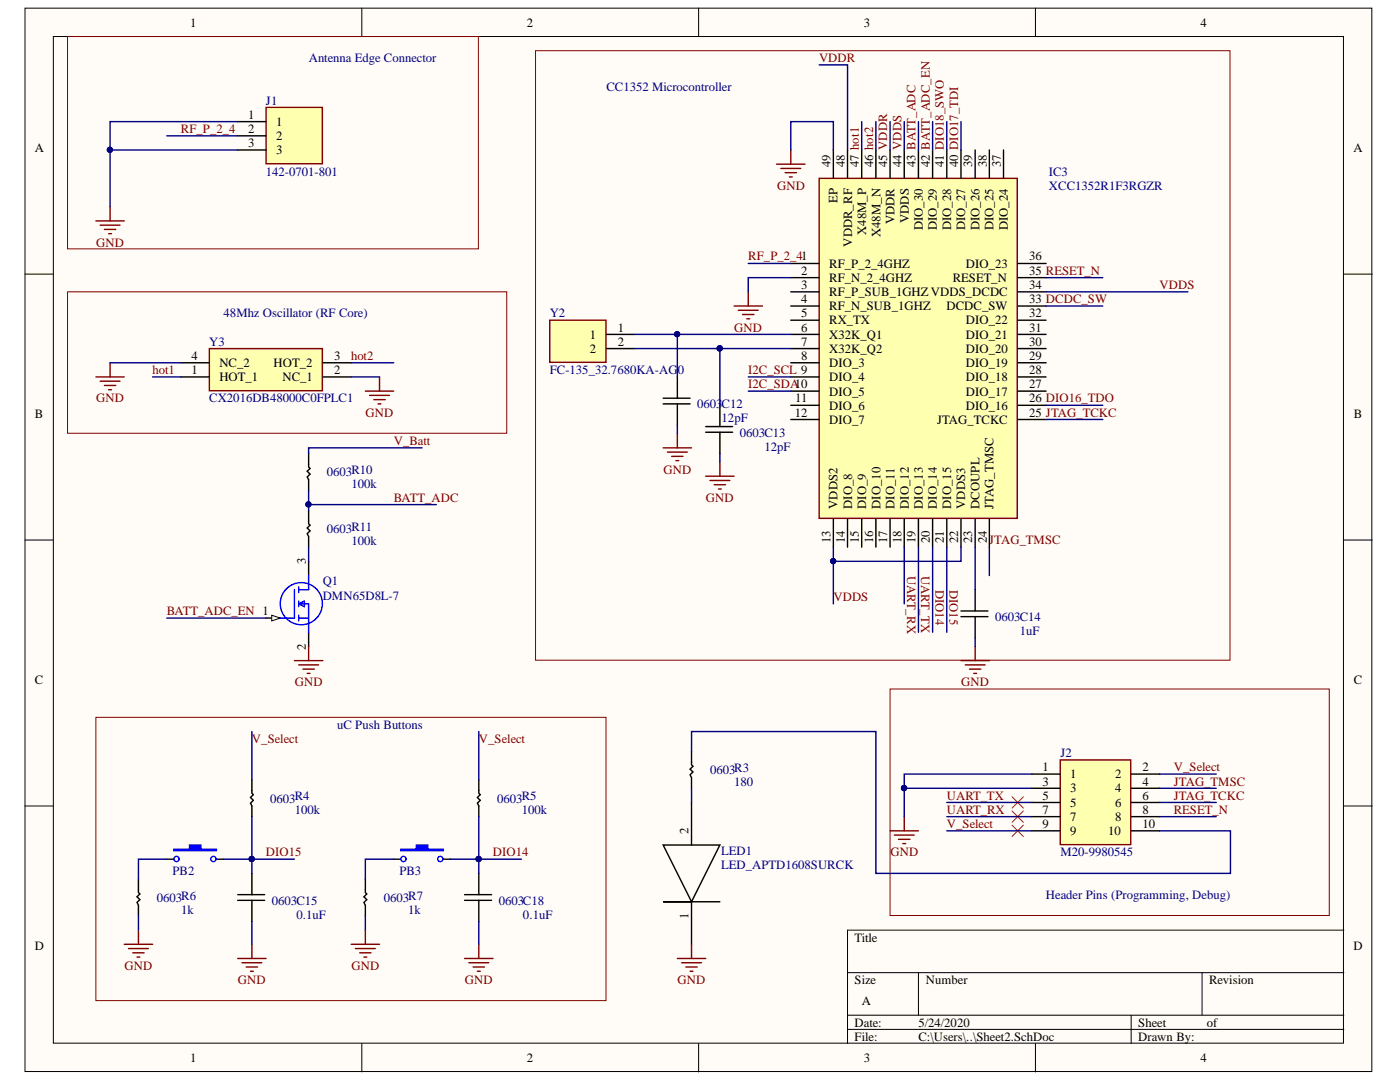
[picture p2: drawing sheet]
<svg xmlns="http://www.w3.org/2000/svg" width="279mm" height="216mm" viewBox="0 0 279 216" stroke-linecap="round" stroke-linejoin="round" font-family="sans-serif">
<defs><g id="words">
<g font-size="2.5">
<text x="37.9" y="5.3">1</text>
<text x="105.1" y="5.3">2</text>
<text x="172.4" y="5.3">3</text>
<text x="239.6" y="5.3">4</text>
<text x="49.5" y="23.8">1</text>
<text x="49.5" y="26.5">2</text>
<text x="49.5" y="29.4">3</text>
<text x="55.1" y="25.1">1</text>
<text x="55.1" y="28">2</text>
<text x="6.9" y="30.4">A</text>
<text x="55.1" y="30.8">3</text>
<text x="165.7" y="33.3" transform="rotate(-90 165.7 33.3)">49</text>
<text x="168.6" y="33.3" transform="rotate(-90 168.6 33.3)">48</text>
<text x="171.4" y="33.3" transform="rotate(-90 171.4 33.3)">47 hot1</text>
<text x="174.3" y="33.3" transform="rotate(-90 174.3 33.3)">46 hot2</text>
<text x="177.1" y="33.3" transform="rotate(-90 177.1 33.3)">45 VDDR</text>
<text x="179.9" y="33.3" transform="rotate(-90 179.9 33.3)">44 VDDS</text>
<text x="182.7" y="33.3" transform="rotate(-90 182.7 33.3)">43 BATT_ADC</text>
<text x="185.6" y="33.3" transform="rotate(-90 185.6 33.3)">42 BATT_ADC_EN</text>
<text x="188.4" y="33.3" transform="rotate(-90 188.4 33.3)">41 DIO18_SWO</text>
<text x="191.3" y="33.3" transform="rotate(-90 191.3 33.3)">40 DIO17_TDI</text>
<text x="194" y="33.3" transform="rotate(-90 194 33.3)">39</text>
<text x="196.9" y="33.3" transform="rotate(-90 196.9 33.3)">38</text>
<text x="199.7" y="33.3" transform="rotate(-90 199.7 33.3)">37</text>
<text x="270.1" y="30.4">A</text>
<text x="167.2" y="40.6" transform="rotate(-90 167.2 40.6)">EP</text>
<text x="172.8" y="46.9" transform="rotate(-90 172.8 46.9)">X48M_P</text>
<text x="175.7" y="47.3" transform="rotate(-90 175.7 47.3)">X48M_N</text>
<text x="178.5" y="44.8" transform="rotate(-90 178.5 44.8)">VDDR</text>
<text x="181.4" y="44.5" transform="rotate(-90 181.4 44.5)">VDDS</text>
<text x="184.2" y="46" transform="rotate(-90 184.2 46)">DIO_30</text>
<text x="186.9" y="46" transform="rotate(-90 186.9 46)">DIO_29</text>
<text x="189.8" y="46" transform="rotate(-90 189.8 46)">DIO_28</text>
<text x="192.6" y="46" transform="rotate(-90 192.6 46)">DIO_27</text>
<text x="195.5" y="46" transform="rotate(-90 195.5 46)">DIO_26</text>
<text x="198.3" y="46" transform="rotate(-90 198.3 46)">DIO_25</text>
<text x="201.1" y="46" transform="rotate(-90 201.1 46)">DIO_24</text>
<text x="165.5" y="53.4">RF_P_2_4GHZ</text>
<text x="170" y="49.2" transform="rotate(-90 170 49.2)">VDDR_RF</text>
<text x="192.8" y="53.4">DIO_23</text>
<text x="205.4" y="52">36</text>
<text x="159.9" y="54.9">2</text>
<text x="159.9" y="57.6">3</text>
<text x="165.5" y="56.3">RF_N_2_4GHZ</text>
<text x="165.5" y="59.1">RF_P_SUB_1GHZVDDS_DCDC</text>
<text x="190.2" y="56.3">RESET_N</text>
<text x="205.4" y="54.9">35 RESET_N</text>
<text x="205.4" y="57.6">34</text>
<text x="159.9" y="60.5">4</text>
<text x="159.9" y="63.3">5</text>
<text x="165.5" y="62">RF_N_SUB_1GHZ</text>
<text x="165.5" y="64.7">RX_TX</text>
<text x="188.9" y="62">DCDC_SW</text>
<text x="192.8" y="64.7">DIO_22</text>
<text x="205.4" y="60.5">33 DCDC_SW</text>
<text x="205.4" y="63.3">32</text>
<text x="38.2" y="71.8">4</text>
<text x="66.7" y="71.8">3</text>
<text x="117.7" y="67.6">1</text>
<text x="117.7" y="70.4">2</text>
<text x="123.3" y="66.2">1</text>
<text x="123.3" y="69">2</text>
<text x="159.9" y="66.2">6</text>
<text x="159.9" y="69">7</text>
<text x="159.9" y="71.8">8</text>
<text x="165.5" y="67.6">X32K_Q1</text>
<text x="165.5" y="70.4">X32K_Q2</text>
<text x="192.8" y="67.6">DIO_21</text>
<text x="192.8" y="70.4">DIO_20</text>
<text x="205.4" y="66.2">31</text>
<text x="205.4" y="69">30</text>
<text x="205.4" y="71.8">29</text>
<text x="38.2" y="74.6">1</text>
<text x="43.8" y="76.1">HOT_1</text>
<text x="43.8" y="73.3">NC_2</text>
<text x="54.6" y="73.3">HOT_2</text>
<text x="56.4" y="76.1">NC_1</text>
<text x="66.7" y="74.6">2</text>
<text x="165.5" y="73.3">DIO_3</text>
<text x="165.5" y="76.1">DIO_4</text>
<text x="192.8" y="73.3">DIO_19</text>
<text x="192.8" y="76.1">DIO_18</text>
<text x="205.4" y="74.6">28</text>
<text x="205.4" y="77.5">27</text>
<text x="6.9" y="83.5">B</text>
<text x="158.6" y="83.2">12</text>
<text x="158.7" y="80.3">11</text>
<text x="165.5" y="78.9">DIO_5</text>
<text x="165.5" y="81.7">DIO_6</text>
<text x="192.8" y="78.9">DIO_17</text>
<text x="192.8" y="81.7">DIO_16</text>
<text x="205.4" y="80.3">26 DIO16_TDO</text>
<text x="205.4" y="83.2">25 JTAG_TCKC</text>
<text x="270.2" y="83.5">B</text>
<text x="165.5" y="84.6">DIO_7</text>
<text x="187" y="84.6">JTAG_TCKC</text>
<text x="167.2" y="101.5" transform="rotate(-90 167.2 101.5)">VDDS2</text>
<text x="170" y="101.5" transform="rotate(-90 170 101.5)">DIO_8</text>
<text x="172.8" y="101.5" transform="rotate(-90 172.8 101.5)">DIO_9</text>
<text x="175.7" y="101.5" transform="rotate(-90 175.7 101.5)">DIO_10</text>
<text x="178.5" y="101.5" transform="rotate(-90 178.5 101.5)">DIO_11</text>
<text x="181.4" y="101.5" transform="rotate(-90 181.4 101.5)">DIO_12</text>
<text x="184.2" y="101.5" transform="rotate(-90 184.2 101.5)">DIO_13</text>
<text x="186.9" y="101.5" transform="rotate(-90 186.9 101.5)">DIO_14</text>
<text x="189.8" y="101.5" transform="rotate(-90 189.8 101.5)">DIO_15</text>
<text x="192.6" y="101.5" transform="rotate(-90 192.6 101.5)">VDDS3</text>
<text x="195.5" y="101.5" transform="rotate(-90 195.5 101.5)">DCOUPL</text>
<text x="198.3" y="101.5" transform="rotate(-90 198.3 101.5)">JTAG_TMSC</text>
<text x="61" y="112.6" transform="rotate(-90 61 112.6)">3</text>
<text x="165.7" y="108.3" transform="rotate(-90 165.7 108.3)">13</text>
<text x="168.6" y="108.3" transform="rotate(-90 168.6 108.3)">14</text>
<text x="171.4" y="108.3" transform="rotate(-90 171.4 108.3)">15</text>
<text x="174.3" y="108.3" transform="rotate(-90 174.3 108.3)">16</text>
<text x="177.1" y="108.3" transform="rotate(-90 177.1 108.3)">17</text>
<text x="179.9" y="108.3" transform="rotate(-90 179.9 108.3)">18</text>
<text x="182.7" y="108.3" transform="rotate(-90 182.7 108.3)">19</text>
<text x="185.6" y="108.3" transform="rotate(-90 185.6 108.3)">20</text>
<text x="188.4" y="108.3" transform="rotate(-90 188.4 108.3)">21</text>
<text x="191.3" y="108.3" transform="rotate(-90 191.3 108.3)">22</text>
<text x="194" y="108.3" transform="rotate(-90 194 108.3)">23</text>
<text x="196.9" y="108.3" transform="rotate(-90 196.9 108.3)">24</text>
<text x="61" y="129.7" transform="rotate(-90 61 129.7)">2</text>
<text x="6.9" y="136.6">C</text>
<text x="270.2" y="136.6">C</text>
<text x="208.1" y="153.9">1</text>
<text x="213.6" y="155.3">1</text>
<text x="222.5" y="155.3">2</text>
<text x="228" y="153.9">2</text>
<text x="208.1" y="156.8">3</text>
<text x="208.1" y="159.6">5</text>
<text x="213.6" y="158.1">3</text>
<text x="213.6" y="161">5</text>
<text x="222.5" y="158.1">4</text>
<text x="222.5" y="161">6</text>
<text x="228" y="156.8">4</text>
<text x="228" y="159.6">6</text>
<text x="137.4" y="166.3" transform="rotate(-90 137.4 166.3)">2</text>
<text x="208.1" y="162.4">7</text>
<text x="208.1" y="165.2">9</text>
<text x="213.6" y="163.8">7</text>
<text x="213.6" y="166.7">9</text>
<text x="221.2" y="166.7">10</text>
<text x="222.5" y="163.8">8</text>
<text x="228" y="162.4">8</text>
<text x="228" y="165.2">10</text>
<text x="137.4" y="183.5" transform="rotate(-90 137.4 183.5)">1</text>
<text x="6.9" y="189.6">D</text>
<text x="170.5" y="187.9">Title</text>
<text x="270.1" y="189.6">D</text>
<text x="170.5" y="196.4">Size</text>
<text x="184.7" y="196.4">Number</text>
<text x="241.3" y="196.4">Revision</text>
<text x="172" y="200.6">A</text>
<text x="170.5" y="204.9">Date:</text>
<text x="170.5" y="207.6">File:</text>
<text x="183.3" y="204.9">5/24/2020</text>
<text x="183.3" y="207.6">C:\Users\..\Sheet2.SchDoc</text>
<text x="227.2" y="204.9">Sheet</text>
<text x="227.2" y="207.6">Drawn By:</text>
<text x="240.8" y="204.9">of</text>
<text x="37.9" y="212">1</text>
<text x="105.1" y="212">2</text>
<text x="172.4" y="212">3</text>
<text x="239.6" y="212">4</text>
</g>
<g font-size="2.5" fill="#000080">
<text x="61.6" y="12.4">Antenna Edge Connector</text>
<text x="53.1" y="20.9">J1</text>
<text x="121" y="18.1">CC1352 Microcontroller</text>
<text x="53.1" y="35.1">142-0701-801</text>
<text x="209.3" y="35.1">IC3</text>
<text x="209.3" y="37.9">XCC1352R1F3RGZR</text>
<text x="44.6" y="63.3">48Mhz Oscillator (RF Core)</text>
<text x="109.7" y="63.3">Y2</text>
<text x="41.7" y="69">Y3</text>
<text x="109.7" y="74.6">FC-135_32.7680KA-AG</text>
<text x="135.3" y="74.6">0</text>
<text x="41.7" y="80.3">CX2016DB48000C0FPLC1</text>
<text x="139.1" y="81.5">0603</text>
<text x="144" y="81.5">C12</text>
<text x="144" y="84.3">12pF</text>
<text x="147.6" y="87.1">0603C13</text>
<text x="152.5" y="89.9">12pF</text>
<text x="65.2" y="95.1">0603R10</text>
<text x="70.1" y="97.4">100k</text>
<text x="65.2" y="106.4">0603R11</text>
<text x="70.1" y="108.8">100k</text>
<text x="64.4" y="116.8">Q1</text>
<text x="64.4" y="119.7">DMN65D8L-7</text>
<text x="198.6" y="123.9">0603C14</text>
<text x="203.5" y="126.8">1uF</text>
<text x="67.3" y="145.4">uC Push Buttons</text>
<text x="141.7" y="154.5">0603R3</text>
<text x="211.6" y="151.1">J2</text>
<text x="53.9" y="160.1">0603R4</text>
<text x="99.2" y="160.1">0603R5</text>
<text x="146.5" y="156.9">180</text>
<text x="58.8" y="162.5">100k</text>
<text x="104.1" y="162.5">100k</text>
<text x="143.9" y="170.6">LED1</text>
<text x="143.9" y="173.4">LED_APTD1608SURCK</text>
<text x="211.6" y="170.9">M20-9980545</text>
<text x="31.3" y="179.9">0603R6</text>
<text x="34.4" y="174.6">PB2</text>
<text x="76.6" y="179.9">0603R7</text>
<text x="79.7" y="174.6">PB3</text>
<text x="208.7" y="179.4">Header Pins (Programming, Debug)</text>
<text x="36.2" y="182.4">1k</text>
<text x="54.3" y="180.5">0603C15</text>
<text x="59.2" y="183.3">0.1uF</text>
<text x="81.5" y="182.4">1k</text>
<text x="99.6" y="180.5">0603C18</text>
<text x="104.4" y="183.3">0.1uF</text>
</g>
<g font-size="2.5" fill="#800000">
<text x="163.4" y="12.4">VDDR</text>
<text x="36.1" y="26.5">RF_P_2_4</text>
<text x="155.1" y="37.9">GND</text>
<text x="19.2" y="49.2">GND</text>
<text x="149.3" y="52">RF_P_2_41</text>
<text x="231.4" y="57.6">VDDS</text>
<text x="70.1" y="71.8">hot2</text>
<text x="146.5" y="66.2">GND</text>
<text x="30.4" y="74.6">hot1</text>
<text x="149.3" y="74.6">I2C_SCL 9</text>
<text x="149.3" y="77.5">I2C_SDA10</text>
<text x="19.2" y="80.3">GND</text>
<text x="72.9" y="83.2">GND</text>
<text x="78.6" y="88.8">V_Batt</text>
<text x="132.4" y="94.5">GND</text>
<text x="78.6" y="100.1">BATT_ADC</text>
<text x="140.9" y="100.1">GND</text>
<text x="197.4" y="108.6">JTAG_TMSC</text>
<text x="166.3" y="119.9">VDDS</text>
<text x="181" y="114.9" transform="rotate(90 181 114.9)">UART_RX</text>
<text x="183.8" y="114.9" transform="rotate(90 183.8 114.9)">UART_TX</text>
<text x="186.7" y="117.6" transform="rotate(90 186.7 117.6)">DIO14</text>
<text x="189.5" y="117.6" transform="rotate(90 189.5 117.6)">DIO15</text>
<text x="33.3" y="122.8">BATT_ADC_EN 1</text>
<text x="58.8" y="136.9">GND</text>
<text x="191.8" y="136.9">GND</text>
<text x="50.3" y="148.2">V_Select</text>
<text x="95.6" y="148.2">V_Select</text>
<text x="234.3" y="153.9">V_Select</text>
<text x="189" y="159.6">UART_TX</text>
<text x="234.3" y="156.8">JTAG_TMSC</text>
<text x="234.3" y="159.6">JTAG_TCKC</text>
<text x="189" y="165.2">V_Select</text>
<text x="189" y="162.4">UART_RX</text>
<text x="234.3" y="162.4">RESET_N</text>
<text x="53.1" y="170.9">DIO15</text>
<text x="98.4" y="170.9">DIO14</text>
<text x="177.7" y="170.9">GND</text>
<text x="24.8" y="193.5">GND</text>
<text x="47.5" y="196.4">GND</text>
<text x="70.1" y="193.5">GND</text>
<text x="92.8" y="196.4">GND</text>
<text x="135.2" y="196.4">GND</text>
</g>
</g></defs>
<g fill="#fffcf8" stroke="#000" stroke-width=".2">
<path d="M5 1.6h268.8v212.2h-268.8z"/>
<path d="M10.6 7.3h257.5v200.9h-257.5z"/>
</g>
<g fill="none" stroke="#000" stroke-width=".2">
<path d="M72.2 1.6v5.7M139.4 1.6v5.7M206.6 1.6v5.7M5 54.7h5.6M268.2 54.7h5.7M5 107.8h5.6M268.2 107.8h5.7M5 160.8h5.6M268.2 160.8h5.7M169.1 194.1h99.1M183.3 194.1v8.5M239.9 194.1v8.5"/>
<path d="M268.2 185.6h-99.1v22.6M72.2 208.2v5.7M139.4 208.2v5.7M169.1 202.6h99.1M169.1 205.4h99.1M206.6 208.2v5.7M225.7 202.6v5.6"/>
</g>
<g fill="none" stroke="#800000" stroke-width=".28">
<path d="M155 32.8h5.7M155.8 33.6h4M156.7 34.5h2.3M157.5 35.3h.6M157.8 29.9v2.9M149.3 58.2v2.9M19.1 75.2h5.7M20 76.1h3.9M20.8 76.9h2.3M21.7 77.8h.6M22 72.4v2.8M72.9 78h5.7"/>
<path d="M73.8 78.9h3.9M74.6 79.7h2.3M75.7 75.2v2.8M146.5 61.1h5.7M147.3 61.9h4M148.2 62.8h2.3M149 63.6h.6M75.5 80.6h.5M132.3 89.4h5.7M133.2 90.2h4M134 91.1h2.3M134.9 91.9h.6"/>
<path d="M135.2 86.5v2.9M140.8 95h5.7M141.7 95.9h4M142.5 96.7h2.3M143.4 97.6h.6M143.7 92.2v2.8M191.8 131.8h5.6M192.6 132.7h4M193.5 133.5h2.2M194.3 134.4h.6M194.6 129v2.8"/>
</g>
<path d="M202 159l2.2 2.3M204.2 159l-2.2 2.3M202 161.8l2.2 2.3M202 164.6l2.2 2.3M204.2 161.8l-2.2 2.3M204.2 164.6l-2.2 2.3" fill="none" stroke="#f00" stroke-width=".2"/>
<path d="M109.7 63.9h11.2v8.4h-11.2z" fill="#ffffb0" stroke="#800000" stroke-width=".28"/>
<path d="M121 66.7h5.7M121 69.6h5.7" fill="none" stroke="#000" stroke-width=".28"/>
<path d="M41.8 69.6h22.5v8.4h-22.5z" fill="#ffffb0" stroke="#800000" stroke-width=".28"/>
<path d="M36.1 75.2h5.7M36.1 72.4h5.7M64.4 75.2h5.7M64.4 72.4h5.7" fill="none" stroke="#000" stroke-width=".28"/>
<path d="M163.5 35.6h39.5v67.8h-39.5z" fill="#ffffb0" stroke="#800000" stroke-width=".28"/>
<g fill="none" stroke="#000" stroke-width=".28">
<path d="M166.3 29.9v5.7M169.1 29.9v5.7M172 29.9v5.7M174.8 29.9v5.7M177.6 29.9v5.7M180.5 29.9v5.7M183.3 29.9v5.7M186.1 29.9v5.7M189 29.9v5.7M191.8 29.9v5.7M194.6 29.9v5.7M197.4 29.9v5.7"/>
<path d="M200.3 29.9v5.7M157.8 52.6h5.7M157.8 55.4h5.7M157.8 58.2h5.7M203.1 52.6h5.7M203.1 55.4h5.7M203.1 58.2h5.7M157.8 61.1h5.7M157.8 63.9h5.7M157.8 66.7h5.7M157.8 69.6h5.7M157.8 72.4h5.7"/>
<path d="M157.8 75.2h5.7M157.8 78h5.7M203.1 61.1h5.7M203.1 63.9h5.7M203.1 66.7h5.7M203.1 69.6h5.7M203.1 72.4h5.7M203.1 75.2h5.7M203.1 78h5.7M157.8 80.9h5.7M157.8 83.7h5.7M203.1 80.9h5.7"/>
<path d="M203.1 83.7h5.7M166.3 103.5v5.7M169.1 103.5v5.7M172 103.5v5.7M174.8 103.5v5.7M177.6 103.5v5.7M180.5 103.5v5.7M183.3 103.5v5.7M186.1 103.5v5.7M189 103.5v5.7M191.8 103.5v5.7M194.6 103.5v5.7"/>
<path d="M197.4 103.5v5.7M33.3 171.4h1.4M43.2 171.4h1.4"/>
</g>
<path d="M34.7 169.5h3.1v-.9h2.3v.9h3.1v.2h-8.5z" fill-rule="evenodd" fill="#00f"/>
<g fill="none" stroke="#00f" stroke-width=".28">
<path d="M34.7 169.5h3.1v-.9h2.3v.9h3.1v.2h-8.5z"/>
<circle cx="35.2" cy="171.4" r=".52"/>
<circle cx="42.6" cy="171.4" r=".52"/>
</g>
<path d="M24.8 188.4h5.7M25.6 189.3h4M26.5 190.1h2.3M27.3 191h.6M27.6 185.6v2.8M47.4 191.3h5.7M48.3 192.1h4M49.1 193h2.3M50 193.8h.6M50.3 188.4v2.9" fill="none" stroke="#800000" stroke-width=".28"/>
<path d="M78.6 171.4h1.4M88.5 171.4h1.4" fill="none" stroke="#000" stroke-width=".28"/>
<path d="M80 169.5h3.1v-.9h2.3v.9h3.1v.2h-8.5z" fill-rule="evenodd" fill="#00f"/>
<g fill="none" stroke="#00f" stroke-width=".28">
<path d="M80 169.5h3.1v-.9h2.3v.9h3.1v.2h-8.5z"/>
<circle cx="80.5" cy="171.4" r=".52"/>
<circle cx="87.9" cy="171.4" r=".52"/>
</g>
<g fill="none" stroke="#800000" stroke-width=".28">
<path d="M70.1 188.4h5.6M70.9 189.3h4M71.8 190.1h2.2M72.6 191h.6M72.9 185.6v2.8M92.7 191.3h5.7M93.6 192.1h3.9M94.4 193h2.3M95.3 193.8h.5M95.6 188.4v2.9M135.2 191.3h5.6M136 192.1h4"/>
<path d="M136.9 193h2.2M137.7 193.8h.6M138 188.4v2.9"/>
</g>
<path d="M13.5 7.3h82v42.4h-82zM106.9 10.1h138.6v121.6h-138.6zM13.5 58.2h87.6v28.2h-87.6zM177.6 137.5h87.7v45.2h-87.7zM19.1 143.1h101.8v56.6h-101.8z" fill="none" stroke="#800000" stroke-width=".2"/>
<path d="M138 160.1v8.5M143.7 179.9h-11.4h5.7l5.7-11.3h-11.4l5.7 11.3v8.5" fill="none" stroke="#000" stroke-width=".28"/>
<path d="M211.6 151.6h14.1v16.9h-14.1z" fill="#ffffb0" stroke="#800000" stroke-width=".28"/>
<path d="M205.9 154.5h5.7M205.9 157.3h5.7M225.7 154.5h5.7M225.7 157.3h5.7M205.9 160.1h5.7M205.9 163h5.7M205.9 165.8h5.7M225.7 160.1h5.7M225.7 163h5.7M225.7 165.8h5.7" fill="none" stroke="#000" stroke-width=".28"/>
<path d="M177.6 165.8h5.7M178.5 166.6h3.9M179.3 167.5h2.3M180.2 168.3h.5M180.5 163v2.8" fill="none" stroke="#800000" stroke-width=".28"/>
<path d="M53.1 21.4h11.2v11.3h-11.2z" fill="#ffffb0" stroke="#800000" stroke-width=".28"/>
<g fill="none" stroke="#000" stroke-width=".28">
<path d="M47.4 24.3h5.7M47.4 27.1h5.7M47.4 29.9h5.7M132.3 79.5h5.4M135.2 75.2v4.3M132.3 80.6h5.4M135.2 80.6v4.2M140.8 85.1h5.4M140.8 86.3h5.4M143.7 80.9v4.2M143.7 86.3v4.2M194.6 117.7v4.2"/>
<path d="M53.1 123.3h2.8M191.8 121.9h5.4M191.8 123h5.4M194.6 123v4.3M50.3 155.6v2.7l.3 .3-.6 .5 .6 .6-.6 .6 .3 .5v2.2M95.6 155.6v2.7l.2 .3-.5 .5 .5 .6-.5 .6 .3 .5v2.2M138 149.9v2.7l.3 .3-.6 .6 .6 .5-.6 .6 .3 .6v2.1M27.6 175.4v2.7l.3 .3-.6 .5 .6 .6-.6 .6 .3 .5v2.2M47.4 178.5h5.4M47.4 179.7h5.4M50.3 174.3v4.2M50.3 179.7v4.2"/>
<path d="M72.9 175.4v2.7l.3 .3-.6 .5 .6 .6-.6 .6 .3 .5v2.2M92.7 178.5h5.4M92.7 179.7h5.4M95.6 174.3v4.2M95.6 179.7v4.2"/>
</g>
<path d="M19.1 44.1h5.7M20 44.9h3.9M20.8 45.8h2.3M21.7 46.6h.6M22 41.3v2.8" fill="none" stroke="#800000" stroke-width=".28"/>
<path d="M54.2 122.8l1.7 .5-1.7 .6z" fill="#fffcf8"/>
<path d="M54.2 122.8l1.7 .5-1.7 .6z" fill="none" stroke="#000" stroke-width=".2"/>
<path d="M61.6 90.5v2.7l.3 .3-.6 .5 .6 .6-.6 .6 .3 .5v2.2M61.6 101.8v2.7l.3 .3-.6 .6 .6 .5-.6 .6 .3 .6v2.1M61.6 112v2.8M61.6 126.2v2.8" fill="none" stroke="#000" stroke-width=".28"/>
<g fill="none" stroke="#00f" stroke-width=".28">
<path d="M58.8 117.7v5.6h-2.9M59.6 117.1v1.1M59.6 119.9v1.2M61.6 114.8v2.9h-2M59.6 120.5h2v5.7M59.6 123.3h2M59.6 122.8v1.1M59.6 120.5l1.1-.6v1.2z"/>
<circle cx="60.1" cy="120.5" r="4.2"/>
</g>
<g fill="none" stroke="#000080" stroke-width=".28">
<path d="M163.5 12.9h5.6v17M22 29.9h25.4M33.3 27.1h14.1M47.4 24.3h-25.4v17M157.8 29.9v-5.6h8.5v5.6M172 24.3v5.6M174.8 24.3v5.6M177.6 24.3v5.6M180.5 24.3v5.6M183.3 24.3v5.6M186.1 24.3v5.6M189 24.3v5.6"/>
<path d="M191.8 24.3v5.6M149.3 52.6h8.5M157.8 55.4h-8.5v2.8M208.8 55.4h11.3M208.8 58.2h28.3M22 72.4h14.1M30.5 75.2h5.6M70.1 72.4h8.5M70.1 75.2h5.6M126.7 66.7h31.1M126.7 69.6h31.1M135.2 66.7v8.5"/>
<path d="M143.7 69.6v11.3M149.3 75.2h8.5M149.3 78h8.5M208.8 61.1h11.3M61.6 97.9v2.8M84.2 89.4h-22.6v1.1M135.2 84.8v1.7M143.7 90.5v1.7M208.8 80.9h11.3M208.8 83.7h11.3M61.6 109.2v2.8M87.1 100.7h-25.5v1.1"/>
<path d="M166.3 109.2v11.3M180.5 109.2v11.3M183.3 109.2v17M186.1 109.2v17M189 109.2v17M191.8 109.2v2.8h-25.5M194.6 109.2v8.5M197.4 109.2v5.6M33.3 123.3h19.8M194.6 127.3v1.7M50.3 146v9.6M95.6 146v9.6"/>
<path d="M138 149.9v-3.9h36.8v28.3h70.8v-8.5h-14.2M138 157.3v2.8M180.5 157.3v5.7M180.5 157.3h25.4M205.9 154.5h-25.4v2.8M231.4 154.5h11.3M231.4 157.3h11.3M33.3 171.4h-5.7v4M50.3 163v8.4h-5.7M58.8 171.4h-8.5v2.9M78.6 171.4h-5.7v4M95.6 163v8.4h-5.7"/>
<path d="M104 171.4h-8.4v2.9M189 160.1h16.9M189 163h16.9M189 165.8h16.9M231.4 160.1h11.3M231.4 163h11.3M27.6 182.8v2.8M50.3 183.9v4.5M72.9 182.8v2.8M95.6 183.9v4.5"/>
</g>
<g fill="#000080" stroke="#000080" stroke-width=".2">
<circle cx="143.6" cy="69.5" r=".52"/>
<circle cx="135.1" cy="66.7" r=".52"/>
<circle cx="50.2" cy="171.4" r=".52"/>
<circle cx="95.5" cy="171.4" r=".52"/>
<circle cx="166.3" cy="112" r=".52"/>
<circle cx="180.4" cy="157.2" r=".52"/>
<circle cx="21.9" cy="29.9" r=".52"/>
<circle cx="61.5" cy="100.6" r=".52"/>
</g>
<path d="M58.8 131.8h5.6M59.6 132.7h4M60.5 133.5h2.2M61.3 134.4h.6M61.6 129v2.8" fill="none" stroke="#800000" stroke-width=".28"/>
<use href="#words"/>
</svg>
